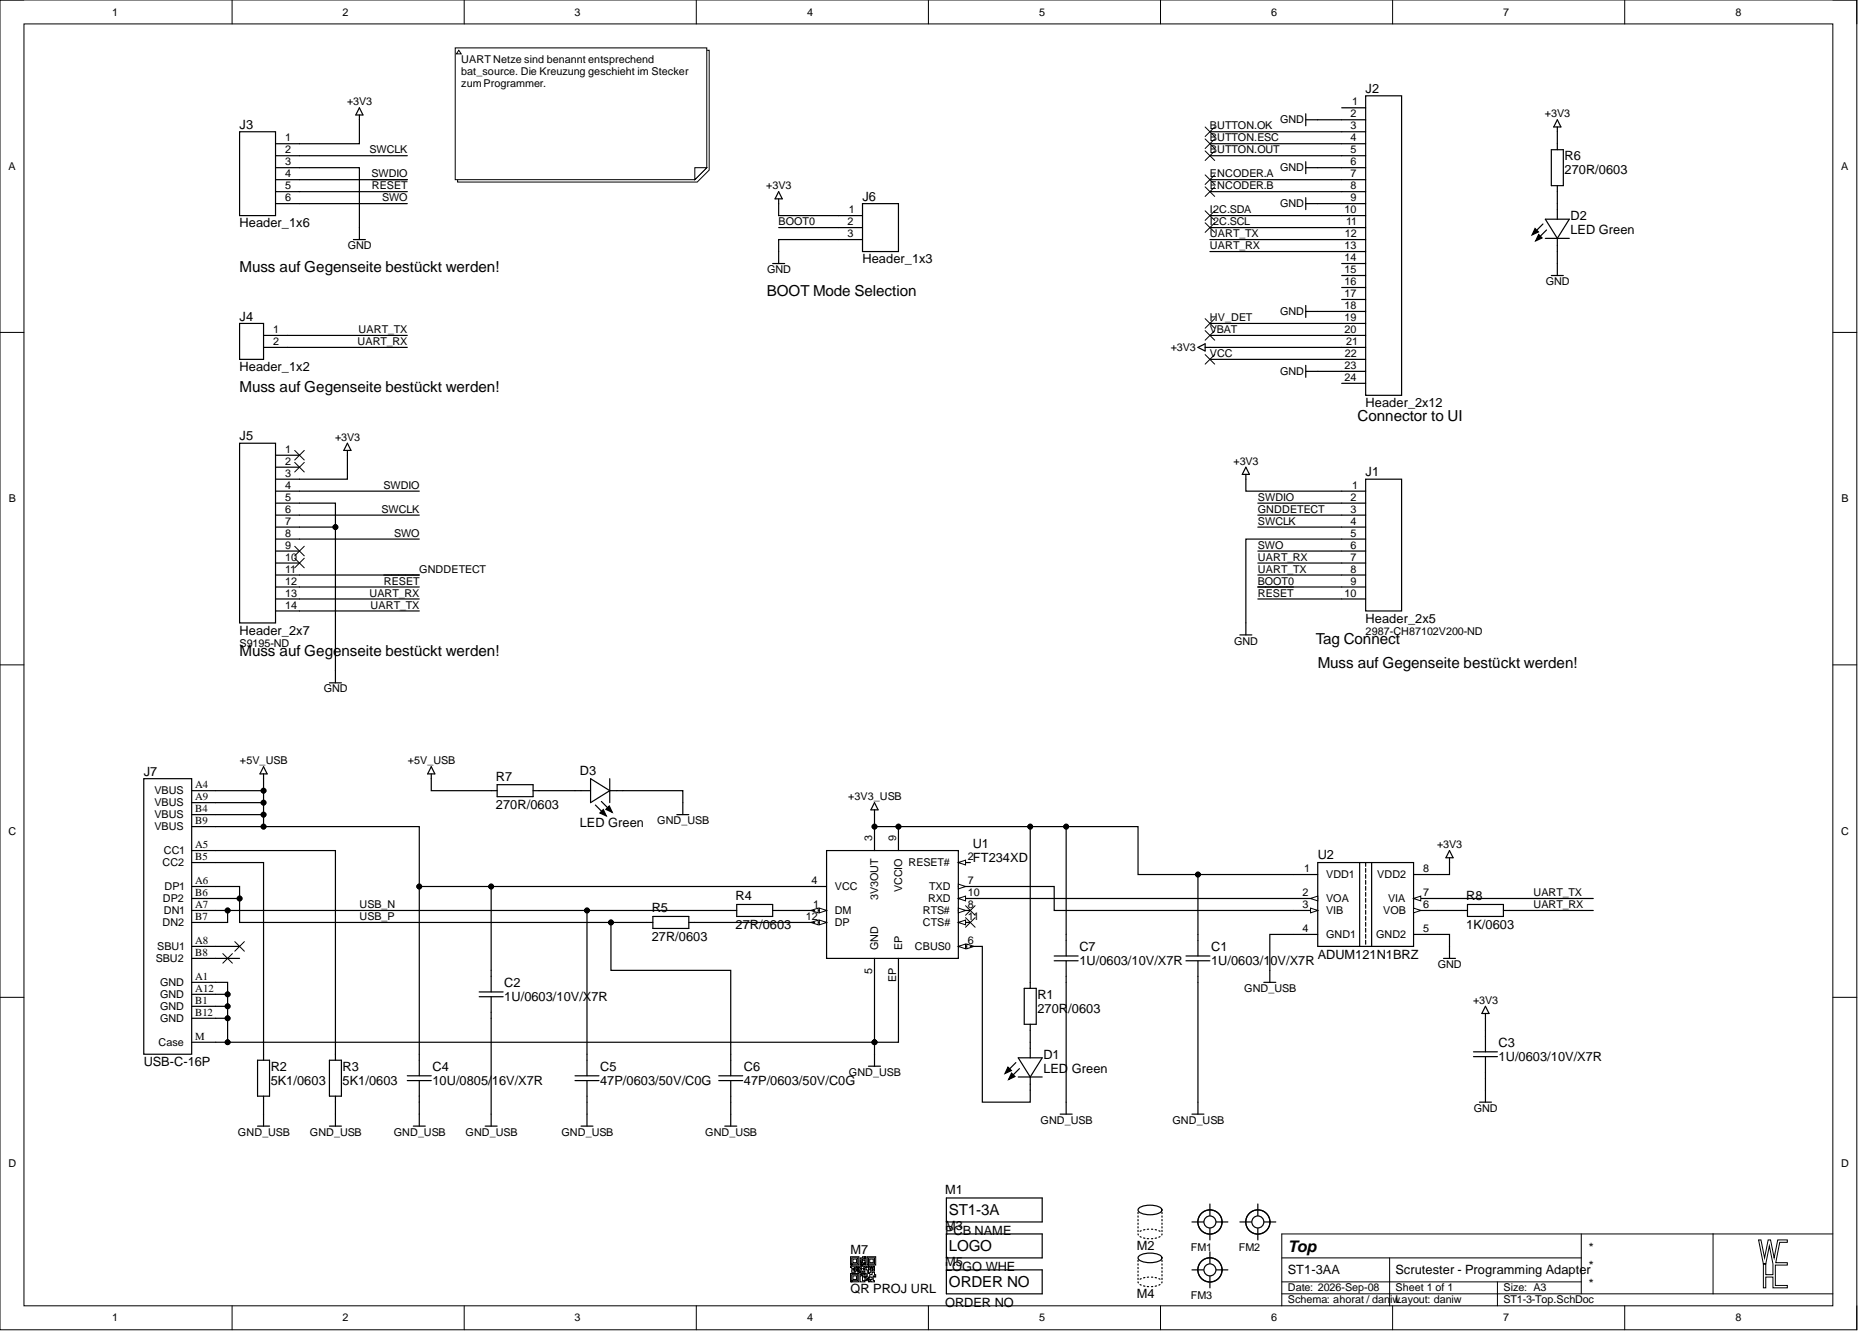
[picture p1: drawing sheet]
<svg xmlns="http://www.w3.org/2000/svg" width="393mm" height="282mm" viewBox="0 0 393 282" stroke-linecap="round" stroke-linejoin="round" font-family="sans-serif">
<defs><g id="words">
<text font-size="3.4" x="272.5" y="264.9">Top</text>
<g font-size="3.2">
<text x="50.7" y="57.6">Muss auf Gegenseite bestückt werden!</text>
<text x="162.2" y="62.7">BOOT Mode Selection</text>
<text x="50.7" y="83">Muss auf Gegenseite bestückt werden!</text>
<text x="287.3" y="89.1">Connector to UI</text>
<text x="278.4" y="136.2">Tag Connect</text>
<text x="50.7" y="138.8">Muss auf Gegenseite bestückt werden!</text>
<text x="278.8" y="141.3">Muss auf Gegenseite bestückt werden!</text>
<text x="200.8" y="257.1">ST1-3A</text>
<text x="200.8" y="264.8">LOGO</text>
<text x="200.8" y="272.4">ORDER NO</text>
</g>
<g font-size="2.7">
<text x="289" y="19.7">J2</text>
<text x="50.7" y="27.3">J3</text>
<text x="331" y="33.9">R6</text>
<text x="331" y="36.9">270R/0603</text>
<text x="182.5" y="42.5">J6</text>
<text x="332.3" y="46.6">D2</text>
<text x="50.7" y="48.1">Header_1x6</text>
<text x="332.3" y="49.6">LED Green</text>
<text x="182.5" y="55.7">Header_1x3</text>
<text x="50.7" y="67.9">J4</text>
<text x="50.7" y="78.5">Header_1x2</text>
<text x="289" y="86.1">Header_2x12</text>
<text x="50.7" y="93.2">J5</text>
<text x="289" y="100.8">J1</text>
<text x="289" y="131.7">Header_2x5</text>
<text x="50.7" y="134.3">Header_2x7</text>
<text x="30.4" y="164.2">J7</text>
<text x="104.9" y="165.2">R7</text>
<text x="122.7" y="163.9">D3</text>
<text x="104.9" y="171.3">270R/0603</text>
<text x="122.7" y="175.1">LED Green</text>
<text x="205.8" y="179.4">U1</text>
<text x="205.8" y="182.4">FT234XD</text>
<text x="278.8" y="181.7">U2</text>
<text x="155.6" y="190.6">R4</text>
<text x="310.3" y="190.6">R8</text>
<text x="137.9" y="193.1">R5</text>
<text x="155.6" y="196.6">27R/0603</text>
<text x="310.3" y="196.6">1K/0603</text>
<text x="137.9" y="199.2">27R/0603</text>
<text x="228.4" y="201.2">C7</text>
<text x="256.3" y="201.2">C1</text>
<text x="278.8" y="203">ADUM121N1BRZ</text>
<text x="106.7" y="208.8">C2</text>
<text x="228.4" y="204.2">1U/0603/10V/X7R</text>
<text x="256.3" y="204.2">1U/0603/10V/X7R</text>
<text x="106.7" y="211.9">1U/0603/10V/X7R</text>
<text x="219.5" y="211.3">R1</text>
<text x="219.5" y="214.4">270R/0603</text>
<text x="317.1" y="221.5">C3</text>
<text x="30.4" y="225.5">USB-C-16P</text>
<text x="57.3" y="226.6">R2</text>
<text x="72.5" y="226.6">R3</text>
<text x="91.5" y="226.6">C4</text>
<text x="127" y="226.6">C5</text>
<text x="157.4" y="226.6">C6</text>
<text x="220.8" y="224">D1</text>
<text x="220.8" y="227.1">LED Green</text>
<text x="317.1" y="224.5">1U/0603/10V/X7R</text>
<text x="57.3" y="229.6">5K1/0603</text>
<text x="72.5" y="229.6">5K1/0603</text>
<text x="91.5" y="229.6">10U/0805/16V/X7R</text>
<text x="127" y="229.6">47P/0603/50V/C0G</text>
<text x="157.4" y="229.6">47P/0603/50V/C0G</text>
<text x="200" y="252.7">M1</text>
<text x="200" y="261.3">PCB NAME</text>
<text x="200" y="260.3">M3</text>
<text x="180" y="265.3">M7</text>
<text x="200" y="267.9">M5</text>
<text x="200" y="268.9">LOGO WHE</text>
<text x="240.5" y="264.6">M2</text>
<text x="272.5" y="269.7">ST1-3AA</text>
<text x="295.3" y="269.7">Scrutester - Programming Adapter</text>
<text x="335.9" y="265">*</text>
<text x="335.9" y="268.8">*</text>
<text x="180" y="273.7">QR PROJ URL</text>
<text x="240.5" y="274.7">M4</text>
<text x="335.9" y="272.6">*</text>
<text x="200" y="276.5">ORDER NO</text>
</g>
<g font-size="2.3">
<text x="23.7" y="3.3">1</text>
<text x="72.5" y="3.3">2</text>
<text x="121.6" y="3.3">3</text>
<text x="170.8" y="3.3">4</text>
<text x="219.8" y="3.3">5</text>
<text x="268.9" y="3.3">6</text>
<text x="318" y="3.3">7</text>
<text x="367.2" y="3.3">8</text>
<text x="97.6" y="13.4">UART Netze sind benannt entsprechend</text>
<text x="97.6" y="16">bat_source. Die Kreuzung geschieht im Stecker</text>
<text x="73.4" y="22.3">+3V3</text>
<text x="97.6" y="18.5">zumProgrammer.</text>
<text x="286.1" y="22.3">1</text>
<text x="60.3" y="29.9">1</text>
<text x="256" y="27.4">BUTTON.OK</text>
<text x="256" y="29.9">BUTTON.ESC</text>
<text x="270.9" y="26.1">GND</text>
<text x="285.7" y="24.8">2</text>
<text x="285.7" y="27.4">3</text>
<text x="285.7" y="29.9">4</text>
<text x="326.9" y="24.8">+3V3</text>
<text x="1.8" y="36">A</text>
<text x="60.3" y="32.4">2</text>
<text x="60.3" y="35">3</text>
<text x="78.2" y="32.4">SWCLK</text>
<text x="256" y="32.4">BUTTON.OUT</text>
<text x="285.7" y="32.4">5</text>
<text x="285.7" y="35">6</text>
<text x="389.6" y="36">A</text>
<text x="60.3" y="37.5">4</text>
<text x="60.3" y="40">5</text>
<text x="78.6" y="37.5">SWDIO</text>
<text x="78.7" y="40">RESET</text>
<text x="162.1" y="40">+3V3</text>
<text x="256" y="37.5">ENCODER.A</text>
<text x="256" y="40">ENCODER.B</text>
<text x="270.9" y="36.2">GND</text>
<text x="285.7" y="37.5">7</text>
<text x="285.7" y="40">8</text>
<text x="60.3" y="42.6">6</text>
<text x="80.9" y="42.6">SWO</text>
<text x="164.8" y="47.7">BOOT0</text>
<text x="179.3" y="47.7">2</text>
<text x="179.6" y="45.1">1</text>
<text x="256" y="47.7">I2C.SCL</text>
<text x="256" y="45.1">I2C.SDA</text>
<text x="270.9" y="43.9">GND</text>
<text x="284.5" y="45.1">10</text>
<text x="284.8" y="47.7">11</text>
<text x="285.7" y="42.6">9</text>
<text x="73.6" y="52.7">GND</text>
<text x="179.3" y="50.2">3</text>
<text x="256" y="50.2">UART_TX</text>
<text x="256" y="52.7">UART_RX</text>
<text x="284.5" y="52.7">13</text>
<text x="284.6" y="50.2">12</text>
<text x="162.3" y="57.8">GND</text>
<text x="284.5" y="55.3">14</text>
<text x="284.5" y="57.8">15</text>
<text x="284.5" y="60.3">16</text>
<text x="284.5" y="62.9">17</text>
<text x="284.5" y="65.4">18</text>
<text x="327.1" y="60.3">GND</text>
<text x="57.8" y="70.5">1</text>
<text x="75.9" y="70.5">UART_TX</text>
<text x="256" y="67.9">HV_DET</text>
<text x="256" y="70.5">VBAT</text>
<text x="270.9" y="66.7">GND</text>
<text x="284.5" y="67.9">19</text>
<text x="284.5" y="70.5">20</text>
<text x="57.8" y="73">2</text>
<text x="75.6" y="73">UART_RX</text>
<text x="247.7" y="74.3">+3V3</text>
<text x="256" y="75.5">VCC</text>
<text x="284.6" y="75.5">22</text>
<text x="284.8" y="73">21</text>
<text x="270.9" y="79.3">GND</text>
<text x="284.5" y="78.1">23</text>
<text x="284.5" y="80.6">24</text>
<text x="60.3" y="95.8">1</text>
<text x="70.9" y="93.3">+3V3</text>
<text x="60.3" y="98.4">2</text>
<text x="60.3" y="100.9">3</text>
<text x="261" y="98.4">+3V3</text>
<text x="1.9" y="106.3">B</text>
<text x="60.3" y="103.4">4</text>
<text x="60.3" y="106">5</text>
<text x="81.1" y="103.4">SWDIO</text>
<text x="266.1" y="106">SWDIO</text>
<text x="285.7" y="106">2</text>
<text x="286.1" y="103.4">1</text>
<text x="389.7" y="106.3">B</text>
<text x="60.3" y="108.5">6</text>
<text x="60.3" y="111">7</text>
<text x="60.3" y="113.6">8</text>
<text x="80.7" y="108.5">SWCLK</text>
<text x="83.4" y="113.6">SWO</text>
<text x="266.1" y="111">SWCLK</text>
<text x="266.1" y="108.5">GNDDETECT</text>
<text x="285.7" y="108.5">3</text>
<text x="285.7" y="111">4</text>
<text x="285.7" y="113.6">5</text>
<text x="60.3" y="116.1">9</text>
<text x="60.3" y="118.6">10</text>
<text x="266.1" y="116.1">SWO</text>
<text x="266.1" y="118.6">UART_RX</text>
<text x="285.7" y="116.1">6</text>
<text x="285.7" y="118.6">7</text>
<text x="60.3" y="121.2">11</text>
<text x="60.3" y="123.7">12</text>
<text x="81.2" y="123.7">RESET</text>
<text x="88.7" y="121.2">GNDDETECT</text>
<text x="266.1" y="121.2">UART_TX</text>
<text x="266.1" y="123.7">BOOT0</text>
<text x="285.7" y="121.2">8</text>
<text x="285.7" y="123.7">9</text>
<text x="60.3" y="126.2">13</text>
<text x="60.3" y="128.8">14</text>
<text x="78.2" y="126.2">UART_RX</text>
<text x="78.4" y="128.8">UART_TX</text>
<text x="266.1" y="126.2">RESET</text>
<text x="284.5" y="126.2">10</text>
<text x="50.7" y="136.9">S9195-ND</text>
<text x="261.2" y="136.4">GND</text>
<text x="289" y="134.4">2987-CH87102V200-ND</text>
<text x="68.5" y="146.5">GND</text>
<text x="50.8" y="161.7">+5V_USB</text>
<text x="86.3" y="161.7">+5V_USB</text>
<text x="41.3" y="166.8">A4</text>
<text x="32.7" y="168.1">VBUS</text>
<text x="32.7" y="170.6">VBUS</text>
<text x="32.7" y="173.1">VBUS</text>
<text x="41.3" y="169.3">A9</text>
<text x="41.3" y="171.9">B4</text>
<text x="179.5" y="169.3">+3V3_USB</text>
<text x="1.8" y="176.7">C</text>
<text x="32.7" y="175.7">VBUS</text>
<text x="41.3" y="179.5">A5</text>
<text x="41.3" y="174.4">B9</text>
<text x="139.1" y="174.4">GND_USB</text>
<text x="184.5" y="178" transform="rotate(-90 184.5 178)">3</text>
<text x="189.6" y="178" transform="rotate(-90 189.6 178)">9</text>
<text x="304.1" y="179.5">+3V3</text>
<text x="389.6" y="176.7">C</text>
<text x="34.4" y="183.3">CC2</text>
<text x="34.6" y="180.8">CC1</text>
<text x="41.3" y="182">B5</text>
<text x="192.2" y="183.3">RESET#</text>
<text x="204.8" y="182">2</text>
<text x="275.9" y="184.6">1</text>
<text x="280.6" y="185.8">VDD1</text>
<text x="291.4" y="185.8">VDD2</text>
<text x="301.1" y="184.6">8</text>
<text x="34.5" y="190.9">DP2</text>
<text x="34.8" y="188.4">DP1</text>
<text x="41.3" y="187.1">A6</text>
<text x="41.3" y="189.6">B6</text>
<text x="171.7" y="187.1">4</text>
<text x="176.7" y="188.4">VCC</text>
<text x="185.8" y="190.6" transform="rotate(-90 185.8 190.6)">3V3OUT</text>
<text x="190.9" y="188.9" transform="rotate(-90 190.9 188.9)">VCCIO</text>
<text x="196.4" y="190.9">RXD</text>
<text x="196.6" y="188.4">TXD</text>
<text x="204.8" y="187.1">7</text>
<text x="204.8" y="189.6">10</text>
<text x="275.6" y="189.6">2</text>
<text x="280.6" y="190.9">VOA</text>
<text x="293.7" y="190.9">VIA</text>
<text x="301.1" y="189.6">7</text>
<text x="324.4" y="189.6">UART_TX</text>
<text x="34.4" y="196">DN2</text>
<text x="34.6" y="193.4">DN1</text>
<text x="41.3" y="192.2">A7</text>
<text x="41.3" y="194.7">B7</text>
<text x="76" y="192.2">USB_N</text>
<text x="76" y="194.7">USB_P</text>
<text x="170.5" y="194.7">12</text>
<text x="172" y="192.2">1</text>
<text x="176.7" y="193.4">DM</text>
<text x="176.7" y="196">DP</text>
<text x="195.3" y="193.4">RTS#</text>
<text x="195.3" y="196">CTS#</text>
<text x="204.8" y="192.2">8</text>
<text x="204.8" y="194.7">11</text>
<text x="275.6" y="192.2">3</text>
<text x="275.6" y="197.2">4</text>
<text x="280.6" y="193.4">VIB</text>
<text x="292.7" y="193.4">VOB</text>
<text x="301.1" y="197.2">5</text>
<text x="301.1" y="192.2">6</text>
<text x="324.4" y="192.2">UART_RX</text>
<text x="33" y="203.6">SBU2</text>
<text x="33.3" y="201">SBU1</text>
<text x="41.3" y="199.8">A8</text>
<text x="41.3" y="202.3">B8</text>
<text x="185.8" y="201" transform="rotate(-90 185.8 201)">GND</text>
<text x="190.9" y="201" transform="rotate(-90 190.9 201)">EP</text>
<text x="193.6" y="201">CBUS0</text>
<text x="204.8" y="199.8">6</text>
<text x="280.6" y="198.5">GND1</text>
<text x="291.2" y="198.5">GND2</text>
<text x="33.9" y="208.6">GND</text>
<text x="41.3" y="207.4">A1</text>
<text x="41.3" y="209.9">A12</text>
<text x="184.5" y="206" transform="rotate(-90 184.5 206)">5</text>
<text x="189.6" y="207.8" transform="rotate(-90 189.6 207.8)">EP</text>
<text x="263.3" y="209.9">GND_USB</text>
<text x="304.3" y="204.8">GND</text>
<text x="33.9" y="211.2">GND</text>
<text x="33.9" y="213.7">GND</text>
<text x="41.3" y="212.4">B1</text>
<text x="41.3" y="215">B12</text>
<text x="311.7" y="212.4">+3V3</text>
<text x="33.5" y="221.3">Case</text>
<text x="33.9" y="216.2">GND</text>
<text x="41.3" y="220">M</text>
<text x="179.6" y="227.7">GND_USB</text>
<text x="220.2" y="237.8">GND_USB</text>
<text x="248.1" y="237.8">GND_USB</text>
<text x="311.9" y="235.3">GND</text>
<text x="50.4" y="240.3">GND_USB</text>
<text x="65.6" y="240.3">GND_USB</text>
<text x="83.3" y="240.3">GND_USB</text>
<text x="98.5" y="240.3">GND_USB</text>
<text x="118.8" y="240.3">GND_USB</text>
<text x="149.2" y="240.3">GND_USB</text>
<text x="1.8" y="247">D</text>
<text x="389.6" y="247">D</text>
<text x="252" y="264.7">FM1</text>
<text x="262.1" y="264.7">FM2</text>
<text x="252" y="274.8">FM3</text>
<text x="272.5" y="273.3">Date: 2026-Sep-08</text>
<text x="272.5" y="275.8">Schema: ahorat / daniwLayout: daniw</text>
<text x="295.3" y="273.3">Sheet 1 of 1</text>
<text x="318.1" y="275.8">ST1-3-Top.SchDoc</text>
<text x="318.1" y="273.3">Size: A3</text>
<text x="23.7" y="279.6">1</text>
<text x="72.5" y="279.6">2</text>
<text x="121.6" y="279.6">3</text>
<text x="170.8" y="279.6">4</text>
<text x="219.8" y="279.6">5</text>
<text x="268.9" y="279.6">6</text>
<text x="318" y="279.6">7</text>
<text x="367.2" y="279.6">8</text>
</g>
</g></defs>
<g fill="none" stroke="#000" stroke-width=".21">
<path d="M0 0h392.9v281.4h-392.9zM0 0h5.1M49.1 0v5.1M98.2 0v5.1M147.3 0v5.1M196.4 0v5.1M245.6 0v5.1M294.7 0v5.1M343.8 0v5.1M387.8 0h5.1v5.1M5.1 5.1h382.7v271.2h-382.7zM0 70.3h5.1"/>
<path d="M387.8 70.3h5.1M0 140.7h5.1M387.8 140.7h5.1M0 211h5.1M387.8 211h5.1M49.1 276.3v5.1M98.2 276.3v5.1M147.3 276.3v5.1M196.4 276.3v5.1M245.6 276.3v5.1M271.2 266.2h63.4M271.2 273.8h116.6"/>
<path d="M271.2 271.3h63.4M294 266.2v10.1M294.7 276.3v5.1M316.8 271.3v5M334.6 261.1v12.7M343.8 276.3v5.1M362.5 261.1v12.7M387.8 261.1h-116.6v15.2M392.9 276.3v5.1"/>
</g>
<path d="M372.1 262.4h.5l.8 3.8 .7-3.8h.5l.8 3.8 .8-3.8h2v.5h-1.6l-.9 4.3h2.5v.5h-2.6v4.3h2.6v.5h-3.1v-2.3h-1.5v2.3h-.5v-5h.5v2.2h1.5v-2.2l-.7-3.8-.8 3.8h-.5z" fill-rule="evenodd" fill="#fff"/>
<path d="M372.1 262.4h.5l.8 3.8 .7-3.8h.5l.8 3.8 .8-3.8h2v.5h-1.6l-.9 4.3h2.5v.5h-2.6v4.3h2.6v.5h-3.1v-2.3h-1.5v2.3h-.5v-5h.5v2.2h1.5v-2.2l-.7-3.8-.8 3.8h-.5z" fill="none" stroke="#000" stroke-width=".21"/>
<path d="M200.2 253.5h20.3v5.1h-20.3zM200.2 261.1h20.3v5.1h-20.3zM200.2 268.7h20.3v5.1h-20.3z" fill="none" stroke="#000" stroke-width=".25"/>
<path d="M180 269.5h1.7v1.8h-1.5v-.3h1.3v-1.3h-1.3v1.6h-.2z" fill-rule="evenodd" fill="#fff"/>
<path d="M180 269.5h1.7v1.8h-1.5v-.3h1.3v-1.3h-1.3v1.6h-.2z" fill="none" stroke="#000" stroke-width=".21"/>
<path d="M180.5 270h.7v.8h-.7z" fill-rule="evenodd" fill="#fff"/>
<path d="M180.5 270h.7v.8h-.7z" fill="none" stroke="#000" stroke-width=".21"/>
<path d="M180 265.9h1.7v1.8h-1.5v-.2h1.3v-1.3h-1.3v1.5h-.2z" fill-rule="evenodd" fill="#fff"/>
<path d="M180 265.9h1.7v1.8h-1.5v-.2h1.3v-1.3h-1.3v1.5h-.2z" fill="none" stroke="#000" stroke-width=".21"/>
<path d="M180.5 266.4h.7v.8h-.7z" fill-rule="evenodd" fill="#fff"/>
<path d="M180.5 266.4h.7v.8h-.7z" fill="none" stroke="#000" stroke-width=".21"/>
<path d="M183.5 265.9h1.8v1.8h-1.5v-.2h1.2v-1.3h-1.2v1.5h-.3z" fill-rule="evenodd" fill="#fff"/>
<path d="M183.5 265.9h1.8v1.8h-1.5v-.2h1.2v-1.3h-1.2v1.5h-.3z" fill="none" stroke="#000" stroke-width=".21"/>
<path d="M184 266.4h.8v.8h-.8z" fill-rule="evenodd" fill="#fff"/>
<path d="M184 266.4h.8v.8h-.8z" fill="none" stroke="#000" stroke-width=".21"/>
<path d="M182.2 269.7h.3v1.3h.5v.3h-1v-1.3h.2z" fill-rule="evenodd" fill="#fff"/>
<path d="M182.2 269.7h.3v1.3h.5v.3h-1v-1.3h.2z" fill="none" stroke="#000" stroke-width=".21"/>
<path d="M182.8 270h.2v.2h.3v.6h.2v.2h-.5v-.8h-.2z" fill-rule="evenodd" fill="#fff"/>
<path d="M182.8 270h.2v.2h.3v.6h.2v.2h-.5v-.8h-.2z" fill="none" stroke="#000" stroke-width=".21"/>
<path d="M183.8 270.2h.2v.3h-.2v.3h-.3v-.3h.3z" fill-rule="evenodd" fill="#fff"/>
<path d="M183.8 270.2h.2v.3h-.2v.3h-.3v-.3h.3z" fill="none" stroke="#000" stroke-width=".21"/>
<path d="M184.5 269.2h.5v.5h.3v.5h-.3v-.2h-.2v1h.2v.3h-.7v-.3h-.3v.3h-.2v-.5h.7v-.6h-.5v-.5h.5z" fill-rule="evenodd" fill="#fff"/>
<path d="M184.5 269.2h.5v.5h.3v.5h-.3v-.2h-.2v1h.2v.3h-.7v-.3h-.3v.3h-.2v-.5h.7v-.6h-.5v-.5h.5z" fill="none" stroke="#000" stroke-width=".21"/>
<path d="M183.8 268h.2v.2h.3v-.2h.2v.2h.3v-.2h.2v1h-.5v-.3h.3v-.2h-.3v-.3h-.2v.3h-.3v.2h.3v.5h-.3v.3h-.2z" fill-rule="evenodd" fill="#fff"/>
<path d="M183.8 268h.2v.2h.3v-.2h.2v.2h.3v-.2h.2v1h-.5v-.3h.3v-.2h-.3v-.3h-.2v.3h-.3v.2h.3v.5h-.3v.3h-.2z" fill="none" stroke="#000" stroke-width=".21"/>
<path d="M182 266.2h.5v-.3h.5v.3h-.2v.2h.2v-.5h.3v1.3h-.3v-.5h-.5v.5h-.3v.5h.3v-.2h.3v-.3h.2v.3h.3v.2h-.3v-.2h-.2v.2h-.3v.3h-.3v-.3h-.2v-.5h.2v-.3h-.2v-.2h.5v-.3h-.5z" fill-rule="evenodd" fill="#fff"/>
<path d="M182 266.2h.5v-.3h.5v.3h-.2v.2h.2v-.5h.3v1.3h-.3v-.5h-.5v.5h-.3v.5h.3v-.2h.3v-.3h.2v.3h.3v.2h-.3v-.2h-.2v.2h-.3v.3h-.3v-.3h-.2v-.5h.2v-.3h-.2v-.2h.5v-.3h-.5z" fill="none" stroke="#000" stroke-width=".21"/>
<path d="M180 268h1.2v.2h.3v-.2h.7v.5h-.2v-.3h-.5v.3h-.3v.2h.3v-.2h.2v.2h-.2v.3h-.3v-.3h-.5v.3h.3v.2h-.8v-.5h.5v-.2h.3v-.3h-.3v.3h-.5v-.3h-.2z" fill-rule="evenodd" fill="#fff"/>
<path d="M180 268h1.2v.2h.3v-.2h.7v.5h-.2v-.3h-.5v.3h-.3v.2h.3v-.2h.2v.2h-.2v.3h-.3v-.3h-.5v.3h.3v.2h-.8v-.5h.5v-.2h.3v-.3h-.3v.3h-.5v-.3h-.2z" fill="none" stroke="#000" stroke-width=".21"/>
<path d="M181.7 268.7h.5v-.2h.6v.2h.2v-.2h-.2v-.5h.2v.2h.3v-.2h.2v.2h-.2v.5h.2v1.5h-.2v-.7h-.3v-.5h-.2v.5h.2v.2h-.2v-.2h-.6v.2h-.2v-.5h.5v-.2h-.5v.2h-.5v-.2h.2z" fill-rule="evenodd" fill="#fff"/>
<path d="M181.7 268.7h.5v-.2h.6v.2h.2v-.2h-.2v-.5h.2v.2h.3v-.2h.2v.2h-.2v.5h.2v1.5h-.2v-.7h-.3v-.5h-.2v.5h.2v.2h-.2v-.2h-.6v.2h-.2v-.5h.5v-.2h-.5v.2h-.5v-.2h.2z" fill="none" stroke="#000" stroke-width=".21"/>
<path d="M50.7 93.8h7.6v38h-7.6z" fill-rule="evenodd" fill="#fff"/>
<g fill="none" stroke="#000" stroke-width=".25">
<path d="M50.7 93.8h7.6v38h-7.6zM58.3 96.3h5.1M58.3 98.9h5.1M58.3 101.4h5.1M58.3 103.9h5.1M58.3 106.5h5.1M58.3 109h5.1M58.3 111.5h5.1M58.3 114.1h5.1M58.3 116.6h5.1M58.3 119.1h5.1M58.3 121.7h5.1"/>
<path d="M58.3 124.2h5.1M58.3 126.8h5.1M58.3 129.3h5.1"/>
</g>
<path d="M289 101.4h7.6v27.9h-7.6z" fill-rule="evenodd" fill="#fff"/>
<g fill="none" stroke="#000" stroke-width=".25">
<path d="M73.5 93.8l.8 1.5h-1.6zM73.5 95.3v1M283.9 103.9h5.1M283.9 106.5h5.1M283.9 109h5.1M283.9 111.5h5.1M283.9 114.1h5.1M283.9 116.6h5.1M283.9 119.1h5.1M289 101.4h7.6v27.9h-7.6zM81.2 121.7h7.5M262.3 134.4h2.6"/>
<path d="M263.6 131.8v2.6M266.1 124.2h7.6M283.9 121.7h5.1M283.9 124.2h5.1M283.9 126.8h5.1M69.7 144.5h2.5M71 142v2.5"/>
</g>
<path d="M62.4 97.9l2 2M62.4 95.3l2 2M64.4 97.9l-2 2M64.4 95.3l-2 2M62.4 118.1l2 2.1M62.4 115.6l2 2M64.4 118.1l-2 2.1M64.4 115.6l-2 2" fill="none" stroke="#000" stroke-width=".21"/>
<path d="M50.7 27.9h7.6v17.7h-7.6z" fill-rule="evenodd" fill="#fff"/>
<path d="M50.7 27.9h7.6v17.7h-7.6zM58.3 30.4h5.1M58.3 33h5.1M58.3 35.5h5.1M58.3 38h5.1M76 22.8l.8 1.5h-1.5zM76 24.3v1M78.7 38h7.5M58.3 40.6h5.1M58.3 43.1h5.1M74.8 50.7h2.5M76 48.2v2.5" fill="none" stroke="#000" stroke-width=".25"/>
<path d="M50.7 68.4h5.1v7.6h-5.1z" fill-rule="evenodd" fill="#fff"/>
<path d="M50.7 68.4h5.1v7.6h-5.1zM55.8 71h5M55.8 73.5h5" fill="none" stroke="#000" stroke-width=".25"/>
<path d="M182.5 43.1h7.6v10.1h-7.6z" fill-rule="evenodd" fill="#fff"/>
<path d="M163.5 55.8h2.5M164.8 40.6l.7 1.5h-1.5zM164.8 42.1v1M164.8 53.2v2.6M177.4 45.6h5.1M177.4 48.2h5.1M177.4 50.7h5.1M182.5 43.1h7.6v10.1h-7.6z" fill="none" stroke="#000" stroke-width=".25"/>
<path d="M289 20.3h7.6v63.4h-7.6z" fill-rule="evenodd" fill="#fff"/>
<g fill="none" stroke="#000" stroke-width=".25">
<path d="M276.3 25.3h2.5M276.3 35.5h2.5M276.3 24.1v2.5M276.3 34.2v2.6M283.9 22.8h5.1M283.9 25.3h5.1M283.9 27.9h5.1M283.9 30.4h5.1M283.9 33h5.1M283.9 35.5h5.1M283.9 38h5.1M289 20.3h7.6v63.4h-7.6z"/>
<path d="M276.3 43.1h2.5M276.3 41.8v2.6M283.9 40.6h5.1M283.9 43.1h5.1M283.9 45.6h5.1M283.9 48.2h5.1M283.9 50.7h5.1M283.9 53.2h5.1M283.9 55.8h5.1M283.9 58.3h5.1M276.3 65.9h2.5M276.3 78.6h2.5"/>
<path d="M276.3 64.6v2.6M276.3 77.3v2.6M283.9 60.8h5.1M283.9 63.4h5.1M283.9 65.9h5.1M283.9 68.4h5.1M283.9 71h5.1M283.9 73.5h5.1M283.9 76h5.1M283.9 78.6h5.1M283.9 81.1h5.1"/>
</g>
<path d="M30.4 164.8h10.2v58.3h-10.2z" fill-rule="evenodd" fill="#fff"/>
<g fill="none" stroke="#000" stroke-width=".25">
<path d="M30.4 164.8h10.2v58.3h-10.2zM40.6 167.3h5M40.6 180h5M40.6 169.9h5M40.6 172.4h5M40.6 174.9h5M40.6 187.6h5M40.6 192.7h5M40.6 182.5h5M40.6 190.1h5M40.6 195.2h5M40.6 207.9h5"/>
<path d="M40.6 200.3h5M40.6 210.4h5M40.6 212.9h5M40.6 202.8h5M40.6 215.5h5M40.6 220.6h5"/>
</g>
<path d="M174.9 180h27.9v22.8h-27.9z" fill-rule="evenodd" fill="#fff"/>
<path d="M174.9 180h27.9v22.8h-27.9zM172.4 192.7h2.5" fill="none" stroke="#000" stroke-width=".25"/>
<path d="M173.4 192.2l1.5 .5-1.5 .5z" fill="#fff"/>
<path d="M173.4 192.2l1.5 .5-1.5 .5z" fill="none" stroke="#000" stroke-width=".21"/>
<path d="M171.6 192.7l1.5-.5v1z" fill="#fff"/>
<path d="M171.6 192.7l1.5-.5v1z" fill="none" stroke="#000" stroke-width=".21"/>
<path d="M202.8 182.5h2.5" fill="none" stroke="#000" stroke-width=".25"/>
<path d="M202.8 182.5l1.5-.5v1z" fill="#fff"/>
<path d="M202.8 182.5l1.5-.5v1z" fill="none" stroke="#000" stroke-width=".21"/>
<path d="M185 177.5v2.5M172.4 187.6h2.5M185 202.8v2.5M202.8 200.3h2.5" fill="none" stroke="#000" stroke-width=".25"/>
<path d="M202.8 200.3l1.5-.5v1z" fill="#fff"/>
<path d="M202.8 200.3l1.5-.5v1z" fill="none" stroke="#000" stroke-width=".21"/>
<path d="M204.6 199.8l1.5 .5-1.5 .5z" fill="#fff"/>
<path d="M204.6 199.8l1.5 .5-1.5 .5z" fill="none" stroke="#000" stroke-width=".21"/>
<path d="M202.8 187.6h2.5" fill="none" stroke="#000" stroke-width=".25"/>
<path d="M202.8 187.1l1.5 .5-1.5 .5z" fill="#fff"/>
<path d="M202.8 187.1l1.5 .5-1.5 .5z" fill="none" stroke="#000" stroke-width=".21"/>
<path d="M202.8 192.7h2.5" fill="none" stroke="#000" stroke-width=".25"/>
<path d="M202.8 192.2l1.5 .5-1.5 .5z" fill="#fff"/>
<path d="M202.8 192.2l1.5 .5-1.5 .5z" fill="none" stroke="#000" stroke-width=".21"/>
<path d="M190.1 177.5v2.5M202.8 190.1h2.5" fill="none" stroke="#000" stroke-width=".25"/>
<path d="M202.8 190.1l1.5-.5v1z" fill="#fff"/>
<path d="M202.8 190.1l1.5-.5v1z" fill="none" stroke="#000" stroke-width=".21"/>
<path d="M202.8 195.2h2.5" fill="none" stroke="#000" stroke-width=".25"/>
<path d="M202.8 195.2l1.5-.5v1z" fill="#fff"/>
<path d="M202.8 195.2l1.5-.5v1z" fill="none" stroke="#000" stroke-width=".21"/>
<path d="M172.4 195.2h2.5" fill="none" stroke="#000" stroke-width=".25"/>
<path d="M173.4 194.7l1.5 .5-1.5 .5z" fill="#fff"/>
<path d="M173.4 194.7l1.5 .5-1.5 .5z" fill="none" stroke="#000" stroke-width=".21"/>
<path d="M171.6 195.2l1.5-.5v1z" fill="#fff"/>
<path d="M49.7 199.3l2 2M51.7 199.3l-2 2M171.6 195.2l1.5-.5v1zM47.1 201.8l2.1 2M49.2 201.8l-2.1 2" fill="none" stroke="#000" stroke-width=".21"/>
<g fill="none" stroke="#000" stroke-width=".25">
<path d="M190.1 202.8v2.5M54.5 224.4h2.5v7.6h-2.5zM54.5 238.3h2.5M55.8 223.1v1.3M55.8 232v1.2M55.8 235.8v2.5M69.7 224.4h2.5v7.6h-2.5zM69.7 238.3h2.5M71 223.1v1.3M71 232v1.2M71 235.8v2.5M252.2 258.6h7.6"/>
<path d="M256 254.8v7.6"/>
<circle cx="256" cy="258.6" r="2.56"/>
</g>
<circle cx="256" cy="258.6" r="1.27" fill="#fff"/>
<g fill="none" stroke="#000" stroke-width=".25">
<path d="M262.3 258.6h7.6M266.1 254.8v7.6"/>
<circle cx="256" cy="258.6" r="1.27"/>
<circle cx="266.2" cy="258.6" r="2.56"/>
</g>
<circle cx="266.1" cy="258.6" r="1.27" fill="#fff"/>
<g fill="none" stroke="#000" stroke-width=".25">
<path d="M252.2 268.7h7.6M256 264.9v7.6"/>
<circle cx="266.1" cy="258.6" r="1.27"/>
<circle cx="256" cy="268.7" r="2.56"/>
</g>
<circle cx="256" cy="268.7" r="1.27" fill="#fff"/>
<g fill="none" stroke="#000" stroke-width=".25">
<path d="M253.5 73.5l1.5-.7v1.5zM255 73.5h1M263.6 98.9l.8 1.5h-1.5zM263.6 100.4v1M55.8 162.2l.7 1.6h-1.5zM55.8 163.8v1M185 171.4v1M185 169.9l.8 1.5h-1.5zM306.7 180l.8 1.5h-1.6zM136.9 195.2h1.2M138.1 193.9h7.6v2.6h-7.6zM145.7 195.2h1.3"/>
<path d="M154.6 192.7h1.3M155.9 191.4h7.6v2.5h-7.6zM163.5 192.7h1.3M253.5 197.7v4.6M306.7 181.5v1M101.4 209.9h5.1M101.4 210.9h5.1M103.9 205.3v4.6M103.9 210.9v4.6M216.7 209.1h2.6v7.7h-2.6zM218 207.9v1.2M218 216.8v1.2"/>
<path d="M250.9 202.3h5.1M250.9 203.3h5.1M253.5 203.3v4.6M267.4 207.9h2.5M268.7 205.3v2.6M305.4 202.8h2.6M306.7 200.3v2.5M314.3 214.5v1M314.3 218v4.6M314.3 212.9l.8 1.6h-1.6zM86.2 227.7h5.1M86.2 228.7h5.1"/>
<path d="M87.4 238.3h2.6M88.7 223.1v4.6M88.7 228.7v4.5M88.7 235.8v2.5M102.7 238.3h2.5M103.9 235.8v2.5M121.7 227.7h5M121.7 228.7h5M122.9 238.3h2.6M124.2 223.1v4.6M124.2 228.7v4.5M124.2 235.8v2.5"/>
<path d="M152.1 227.7h5.1M152.1 228.7h5.1M153.4 238.3h2.5M154.6 223.1v4.6M154.6 228.7v4.5M154.6 235.8v2.5M183.8 225.6h2.5M185 223.1v2.5M213.3 225.8l.7 .7-1.3 .7zM214 227.1l.8 .7-1.4 .6zM214.9 224.9l-2 2M215.5 227.9h5"/>
<path d="M215.5 223.9h5l-2.5 4zM215.7 226.1l-2 2.1M218 220.6v3.3M218 227.9v2.8M252.2 235.8h2.5M253.5 233.2v2.6M311.8 222.6h5M311.8 223.6h5M313 233.2h2.6M314.3 223.6v4.6M314.3 230.7v2.5M240.8 256.6v.2"/>
<path d="M240.8 257.3v.3M240.8 258.1v.2M240.8 258.8v.3M240.8 259.6v.3M240.9 255.8a4.4 4.4 0 0 1 4.9 0l.1 .2a2.4 2.4 0 0 1-2.6 1.1l-.6-.1a2.06 2.06 0 0 1-1.9-1zM245.9 256.6v.2M245.9 257.3v.3M245.9 258.1v.2M245.9 258.8v.3M245.9 259.6v.3M240.8 261.1l.1 .2M240.8 271.3l.1 .2"/>
<path d="M240.8 260.4v.2M240.8 266.7v.2M240.8 267.5v.2M240.8 268.2v.3M240.8 269v.2M240.8 269.7v.3M240.8 270.5v.3M240.9 265.9a4.4 4.4 0 0 1 4.9 0l.1 .3a2.4 2.4 0 0 1-2.6 1h-.6a2.06 2.06 0 0 1-1.9-1zM241.2 261.7l.3 .1M241.2 271.8l.3 .1M241.5 260.4l-.3 .2M241.5 270.6l-.3 .1"/>
<path d="M242 262h.2M242 272.1l.2 .1M242.2 260.2l-.2 .1M242.2 270.4h-.2M242.8 262.1h.2M242.8 272.3h.2M243 260.1h-.2M243 270.3h-.2M243.7 260.1h.2M243.7 270.3h.2M243.9 262.1h-.2M243.9 272.3h-.2"/>
<path d="M244.4 260.2l.3 .1M244.4 270.4h.3M244.7 262h-.3M244.7 272.1l-.3 .1M245.2 260.4l.2 .2M245.2 270.6l.2 .1M245.4 261.7l-.2 .1M245.4 271.8l-.2 .1M245.9 261.1l-.1 .2M245.9 271.3l-.1 .2M245.9 260.4v.2M245.9 266.7v.2"/>
<path d="M245.9 267.5v.2M245.9 268.2v.3M245.9 269v.2M245.9 269.7v.3M245.9 270.5v.3"/>
<circle cx="256" cy="268.7" r="1.27"/>
</g>
<g fill="none" stroke="#000" stroke-width=".21">
<path d="M255 39.5l2 2.1M255 37l2 2M255 31.9l2 2.1M255 29.4l2 2M255 26.9l2 2M257 39.5l-2 2.1M257 37l-2 2M257 31.9l-2 2.1M257 29.4l-2 2M257 26.9l-2 2M255 47.1l2 2.1M255 44.6l2 2"/>
<path d="M257 47.1l-2 2.1M257 44.6l-2 2M255 75l2 2.1M255 70l2 2M255 67.4l2 2.1M257 75l-2 2.1M257 70l-2 2M257 67.4l-2 2.1M204.3 191.7l2 2M204.3 194.2l2 2M206.3 191.7l-2 2M206.3 194.2l-2 2"/>
</g>
<path d="M213.3 225.8l.7 .7-1.3 .7zM214 227.1l.8 .7-1.4 .6z" fill="#000"/>
<path d="M278.8 182.5h20.3v17.8h-20.3z" fill-rule="evenodd" fill="#fff"/>
<path d="M273.8 185.1h5M273.8 190.1h5M278.8 182.5h20.3v17.8h-20.3z" fill="none" stroke="#000" stroke-width=".25"/>
<path d="M277.3 190.1l1.5-.5v1z" fill="#fff"/>
<path d="M277.3 190.1l1.5-.5v1z" fill="none" stroke="#000" stroke-width=".21"/>
<path d="M273.8 192.7h5" fill="none" stroke="#000" stroke-width=".25"/>
<path d="M277.3 192.2l1.5 .5-1.5 .5z" fill="#fff"/>
<path d="M277.3 192.2l1.5 .5-1.5 .5z" fill="none" stroke="#000" stroke-width=".21"/>
<path d="M273.8 197.7h5M299.1 197.7h5.1M299.1 192.7h5.1" fill="none" stroke="#000" stroke-width=".25"/>
<path d="M299.1 192.2l1.5 .5-1.5 .5z" fill="#fff"/>
<path d="M299.1 192.2l1.5 .5-1.5 .5z" fill="none" stroke="#000" stroke-width=".21"/>
<path d="M299.1 190.1h5.1" fill="none" stroke="#000" stroke-width=".25"/>
<path d="M299.1 190.1l1.5-.5v1z" fill="#fff"/>
<g fill="none" stroke="#000" stroke-width=".21">
<path d="M299.1 190.1l1.5-.5v1z"/>
<circle cx="71" cy="111.5" r=".51"/>
<circle cx="55.8" cy="167.3" r=".51"/>
<circle cx="55.8" cy="169.9" r=".51"/>
<circle cx="55.8" cy="172.4" r=".51"/>
<circle cx="55.8" cy="174.9" r=".51"/>
<circle cx="185" cy="174.9" r=".51"/>
<circle cx="190.1" cy="174.9" r=".51"/>
<circle cx="218" cy="174.9" r=".51"/>
<circle cx="225.6" cy="174.9" r=".51"/>
<circle cx="48.2" cy="192.7" r=".51"/>
<circle cx="50.7" cy="190.1" r=".51"/>
<circle cx="88.7" cy="187.6" r=".51"/>
<circle cx="103.9" cy="187.6" r=".51"/>
<circle cx="124.2" cy="192.7" r=".51"/>
<circle cx="129.3" cy="195.2" r=".51"/>
<circle cx="253.5" cy="185.1" r=".51"/>
<circle cx="48.2" cy="213" r=".51"/>
<circle cx="48.2" cy="215.5" r=".51"/>
<circle cx="48.2" cy="210.4" r=".51"/>
<circle cx="48.2" cy="220.6" r=".51"/>
<circle cx="185" cy="220.6" r=".51"/>
</g>
<g fill="none" stroke="#000" stroke-width=".25">
<path d="M63.4 35.5h12.6v12.7M63.4 33h22.8M63.4 38h22.8M76 25.3v5.1h-12.6M256 33h27.9M256 38h27.9M256 27.9h27.9M256 30.4h27.9M278.8 25.3h5.1M278.8 35.5h5.1M328.2 31.7h2.6v7.6h-2.6zM329.5 26.9v4.8"/>
<path d="M329.5 39.3v7.1M329.5 25.3l.8 1.6h-1.5zM63.4 43.1h22.8M63.4 40.6h22.8M164.8 43.1v2.5h12.6M164.8 48.2h12.6M177.4 50.7h-12.6v2.5M256 40.6h27.9M256 48.2h27.9M256 45.6h27.9M256 50.7h27.9M256 53.2h27.9"/>
<path d="M278.8 43.1h5.1M324.8 48.4l.7 .7-1.3 .6zM325.6 49.6l.7 .7-1.4 .7zM326.5 47.4l-2.1 2M327 50.4h5M327 46.4h5l-2.5 4zM327.2 48.7l-2 2M328.2 58.3h2.6M329.5 50.4v7.9M60.8 71h25.4M60.8 73.5h25.4M256 71h27.9"/>
<path d="M256 73.5h27.9M256 68.4h27.9M256 76h27.9M278.8 78.6h5.1M278.8 65.9h5.1M73.5 96.3v5.1h-10.1M63.4 111.5h7.6v30.5M63.4 106.5h7.6v5M63.4 103.9h25.3M63.4 109h25.3M63.4 114.1h25.3M263.6 101.4v2.5h20.3"/>
<path d="M266.1 106.5h17.8M266.1 111.5h17.8M266.1 116.6h17.8M266.1 119.1h17.8M266.1 109h17.8M283.9 114.1h-20.3v17.7M63.4 121.7h25.3M63.4 124.2h25.3M63.4 126.8h25.3M63.4 129.3h25.3M266.1 121.7h17.8M266.1 124.2h17.8"/>
<path d="M266.1 126.8h17.8M45.6 180h25.4v43.1M45.6 167.3h10.2v7.6h32.9v12.7M45.6 172.4h10.2M45.6 169.9h10.2M45.6 174.9h10.2M55.8 164.8v2.5M91.3 163.8v3.5h13.9M91.3 162.2l.7 1.6h-1.5zM105.2 166h7.6v2.6h-7.6zM112.8 167.3h12.2M125 164.8l4 2.5-4 2.6z"/>
<path d="M126 170.4l2 2M127.2 169.6l2.1 2M127.7 171.3l.6 1.4-1.4-.7zM128.9 170.6l.6 1.3-1.3-.6zM129 167.3h15.5v5.1M129 164.8v5.1M143.2 172.4h2.5M185 177.5v-2.6h55.8v10.2h33M185 172.4v2.5M190.1 174.9v2.6M218 174.9v33M225.6 174.9v27.4"/>
<path d="M45.6 182.5h10.2v40.6M45.6 187.6h5.1v7.6h86.2M45.6 192.7h109M45.6 190.1h5.1M48.2 192.7v2.5h-2.6M103.9 187.6v17.7M124.2 192.7v30.4M129.3 195.2v10.1h25.3v17.8M147 195.2h25.4M164.8 192.7h7.6M172.4 187.6h-83.7v35.5M205.3 187.6h17.8v5.1h50.7"/>
<path d="M205.3 190.1h68.5M253.5 185.1v12.6M273.8 197.7h-5.1v7.6M287.7 182.5v17.8M289 182.5v.8M289 183.8v.8M289 185.1v.8M289 186.3v.8M289 187.6v.8M289 188.9v.8M289 190.1v.8M289 191.4v.8"/>
<path d="M289 192.7v.8M289 193.9v.8M289 195.2v.8M289 196.5v.8M289 197.7v.8M289 199v.8M290.2 182.5v17.8M304.2 197.7h2.5v2.6M304.2 192.7h6.3M304.2 190.1h32.9M306.7 182.5v2.6h-7.6M310.5 191.4h7.6v2.5h-7.6z"/>
<path d="M318.1 192.7h19M45.6 215.5h2.6v5.1M45.6 207.9h2.6v5h-2.6M45.6 210.4h2.6M45.6 200.3h5.1M45.6 202.8h5.1M48.2 212.9v2.6M103.9 215.5v20.3M185 205.3v15.3h-139.4M190.1 205.3v15.3h-5.1v2.5M205.3 200.3h2.5v32.9h10.2v-2.5M218 218v2.6"/>
<path d="M223.1 202.3h5M223.1 203.3h5M225.6 203.3v32.5M253.5 207.9v25.3M314.3 215.5v2.5M55.8 233.2v2.6M71 233.2v2.6M88.7 233.2v2.6M124.2 233.2v2.6M154.6 233.2v2.6M224.3 235.8h2.6M314.3 228.2v2.5"/>
</g>
<path d="M324.8 48.4l.7 .7-1.3 .6zM325.6 49.6l.7 .7-1.4 .7zM127.7 171.3l.6 1.4-1.4-.7zM128.9 170.6l.6 1.3-1.3-.6z" fill="#000"/>
<g fill="#000">
<circle cx="71" cy="111.5" r=".51"/>
<circle cx="55.8" cy="167.3" r=".51"/>
<circle cx="55.8" cy="172.4" r=".51"/>
<circle cx="55.8" cy="169.9" r=".51"/>
<circle cx="55.8" cy="174.9" r=".51"/>
<circle cx="185" cy="174.9" r=".51"/>
<circle cx="190.1" cy="174.9" r=".51"/>
<circle cx="218" cy="174.9" r=".51"/>
<circle cx="225.6" cy="174.9" r=".51"/>
<circle cx="48.2" cy="192.7" r=".51"/>
<circle cx="50.7" cy="190.1" r=".51"/>
<circle cx="88.7" cy="187.6" r=".51"/>
<circle cx="103.9" cy="187.6" r=".51"/>
<circle cx="124.2" cy="192.7" r=".51"/>
<circle cx="129.3" cy="195.2" r=".51"/>
<circle cx="253.5" cy="185.1" r=".51"/>
<circle cx="48.2" cy="213" r=".51"/>
<circle cx="48.2" cy="215.5" r=".51"/>
<circle cx="48.2" cy="210.4" r=".51"/>
<circle cx="48.2" cy="220.6" r=".51"/>
<circle cx="185" cy="220.6" r=".51"/>
</g>
<path d="M96.8 10.6h53.3v25.4l-2.6 2.5h-50.7z" fill-rule="evenodd" fill="#fff"/>
<path d="M96.8 10.6h53.3v25.4l-2.6 2.5h-50.7z" fill="none" stroke="#000" stroke-width=".21"/>
<path d="M96.3 10.1h53.2v25.4l-2.5 2.5h-50.7z" fill-rule="evenodd" fill="#fff"/>
<path d="M96.3 10.1h53.2v25.4l-2.5 2.5h-50.7z" fill="none" stroke="#000" stroke-width=".21"/>
<path d="M147 35.5h2.5l-2.5 2.5z" fill="#fff"/>
<path d="M147 35.5h2.5l-2.5 2.5z" fill="none" stroke="#000" stroke-width=".21"/>
<path d="M97.1 10.6l.5 .8h-1z" fill="#fff"/>
<path d="M97.1 10.6l.5 .8h-1z" fill="none" stroke="#000" stroke-width=".21"/>
<use href="#words"/>
</svg>
